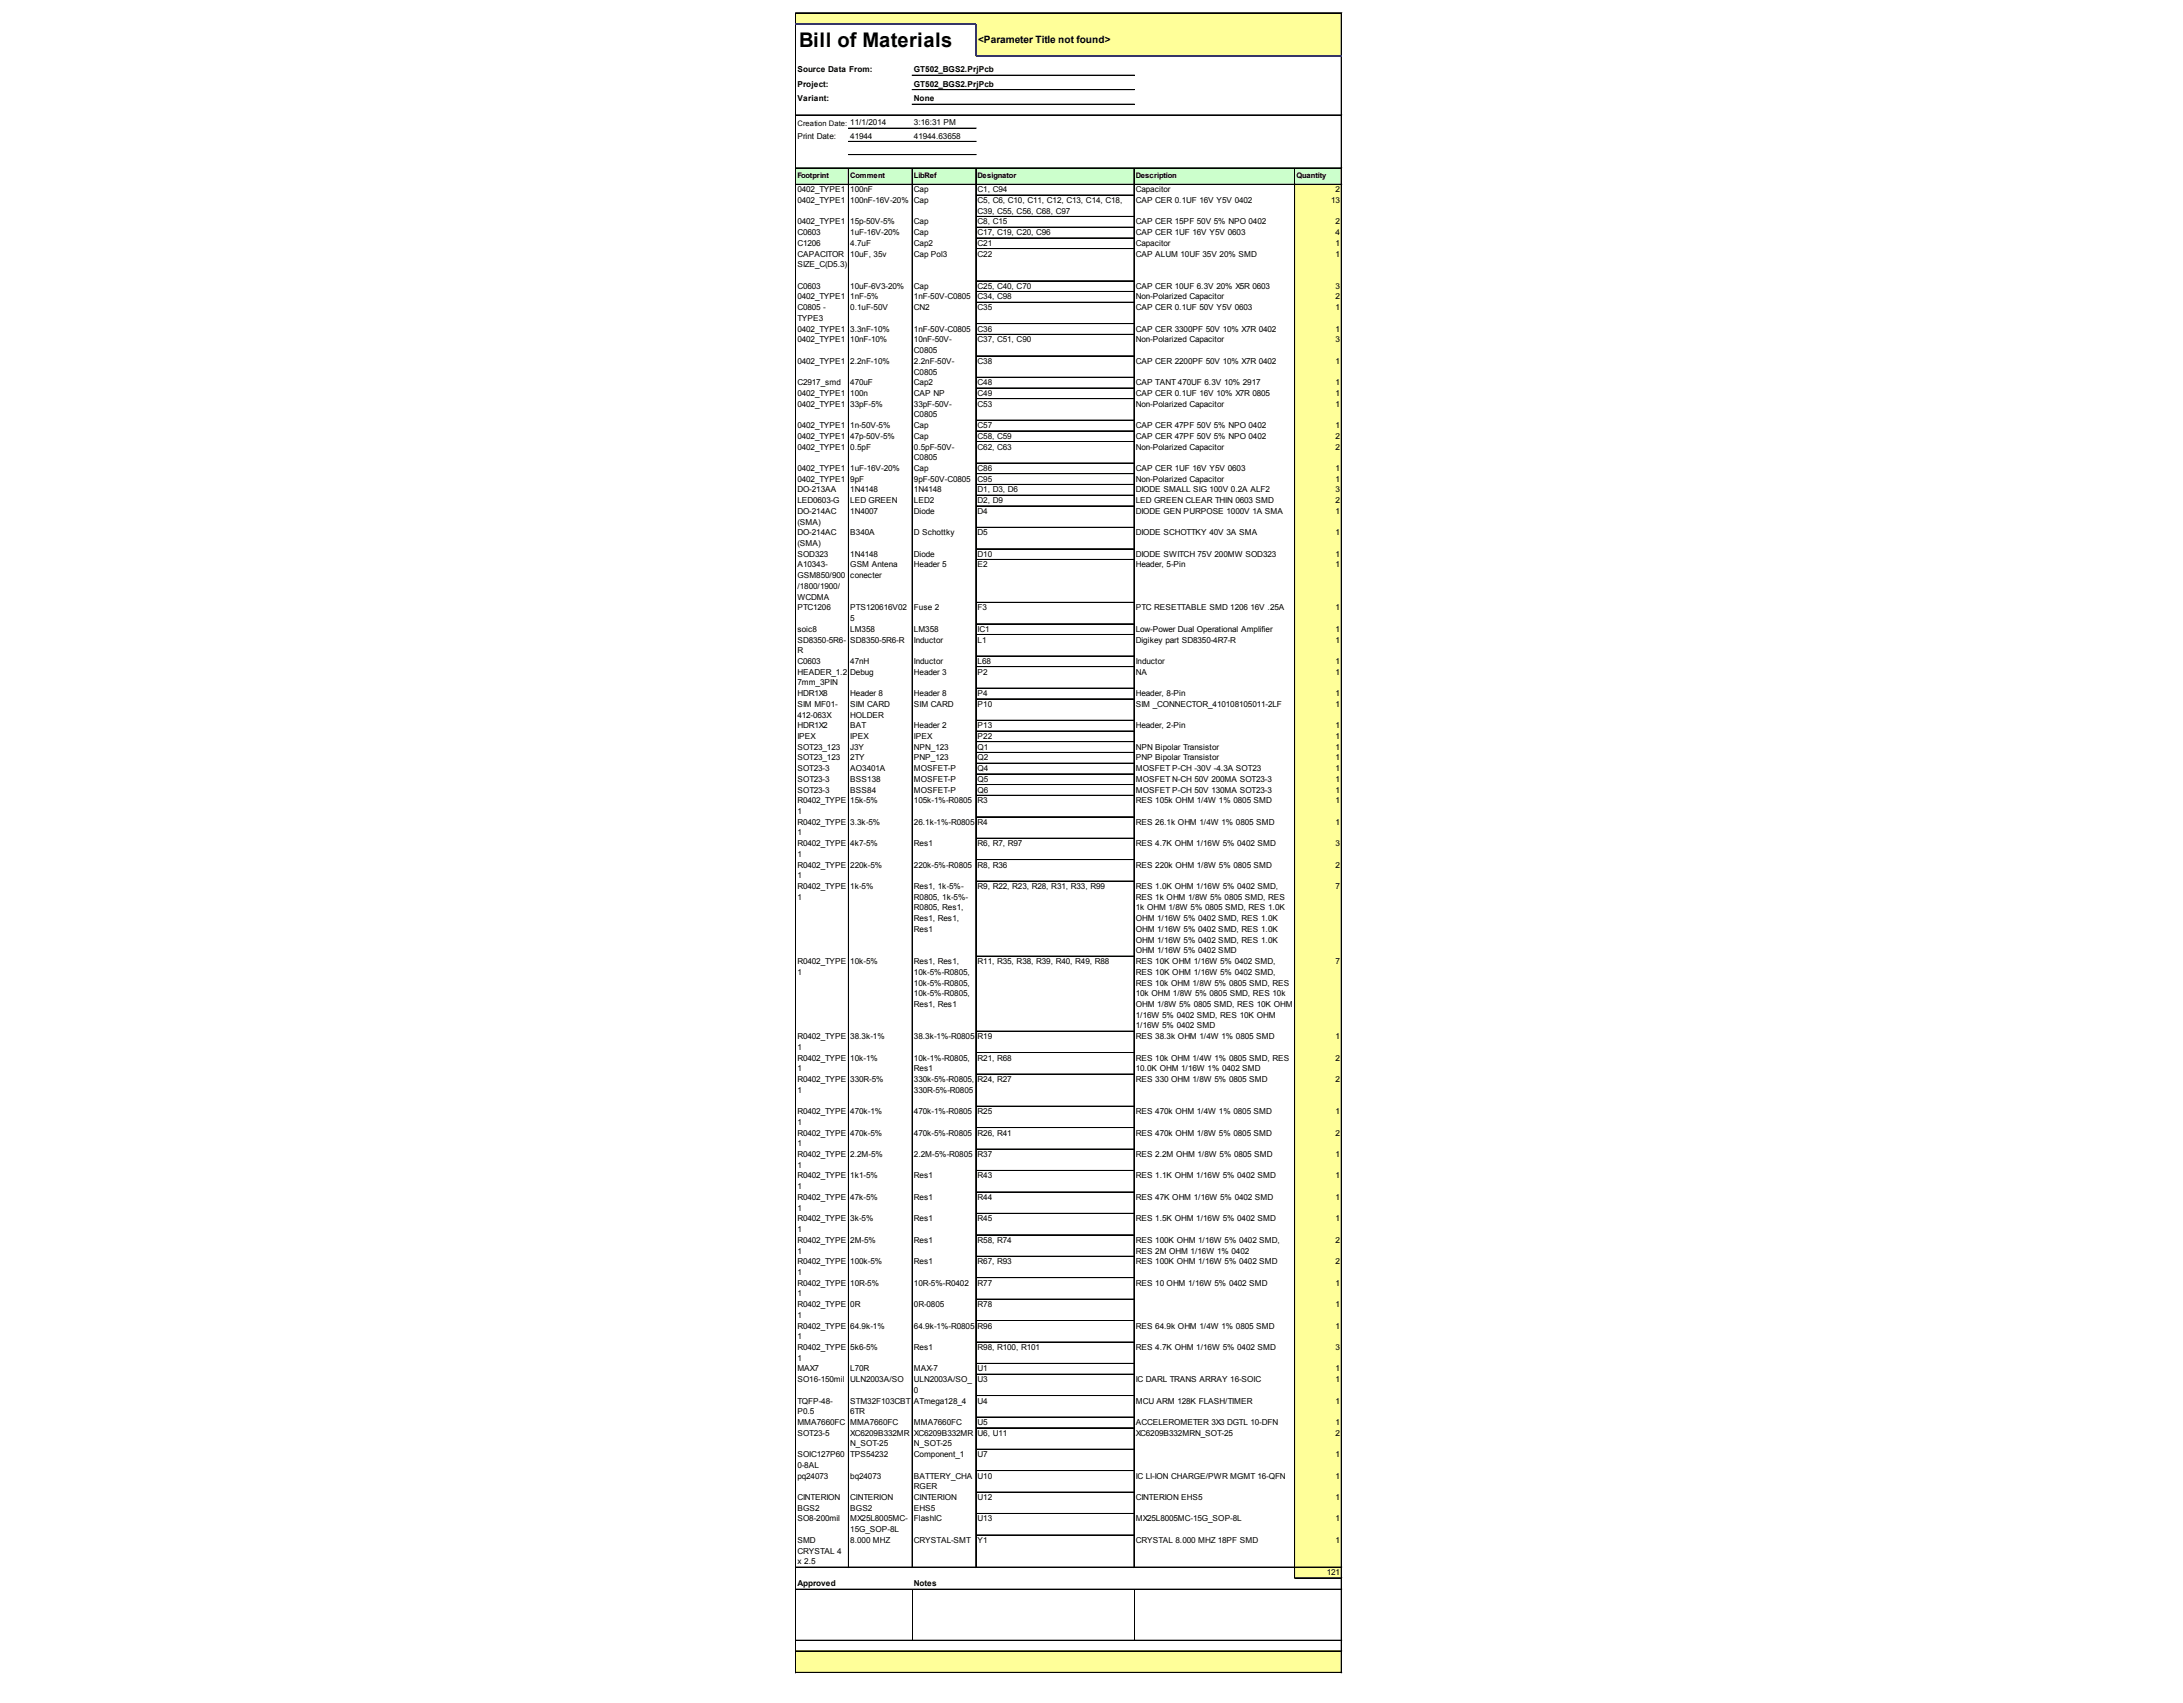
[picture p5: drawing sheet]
<svg xmlns="http://www.w3.org/2000/svg" width="258mm" height="201mm" viewBox="0 0 258 201" stroke-linecap="round" stroke-linejoin="round" font-family="sans-serif">
<defs><g id="words">
<text font-size="2.4" x="94.4" y="5.6">Bill of Materials</text>
<text font-size="1.2" x="115.6" y="5.1">&lt;Parameter Title not found&gt;</text>
<g font-size="1">
<text x="94.2" y="8.6">Source Data From:</text>
<text x="94.2" y="10.3">Project:</text>
<text x="94.2" y="12">Variant:</text>
<text x="108" y="8.6">GT502_BGS2.PrjPcb</text>
<text x="108" y="10.3">GT502_BGS2.PrjPcb</text>
<text x="108" y="12">None</text>
<text x="94.2" y="16.4">Print Date:</text>
<text x="100.4" y="16.4">41944</text>
<text x="108" y="14.8">3:16:31 PM</text>
<text x="108" y="16.4">41944.63658</text>
<text x="94.2" y="22.7">0402_TYPE1</text>
<text x="94.2" y="24">0402_TYPE1</text>
<text x="100.4" y="22.7">100nF</text>
<text x="100.4" y="24">100nF-16V-20%</text>
<text x="108" y="22.7">Cap</text>
<text x="108" y="24">Cap</text>
<text x="115.5" y="22.7">C1, C94</text>
<text x="115.5" y="24">C5, C6, C10, C11, C12, C13, C14, C18,</text>
<text x="134.2" y="22.7">Capacitor</text>
<text x="134.2" y="24">CAP CER 0.1UF 16V Y5V 0402</text>
<text x="157.2" y="24">13</text>
<text x="157.8" y="22.7">2</text>
<text x="94.2" y="26.5">0402_TYPE1</text>
<text x="94.2" y="27.8">C0603</text>
<text x="94.2" y="29">C1206</text>
<text x="100.4" y="26.5">15p-50V-5%</text>
<text x="100.4" y="27.8">1uF-16V-20%</text>
<text x="100.4" y="29">4.7uF</text>
<text x="108" y="26.5">Cap</text>
<text x="108" y="27.8">Cap</text>
<text x="108" y="29">Cap2</text>
<text x="115.5" y="25.2">C39, C55, C56, C68, C97</text>
<text x="115.5" y="26.5">C8, C15</text>
<text x="115.5" y="27.8">C17, C19, C20, C96</text>
<text x="115.5" y="29">C21</text>
<text x="134.2" y="26.5">CAP CER 15PF 50V 5% NPO 0402</text>
<text x="134.2" y="27.8">CAP CER 1UF 16V Y5V 0603</text>
<text x="134.2" y="29">Capacitor</text>
<text x="157.8" y="26.5">2</text>
<text x="157.8" y="27.8">4</text>
<text x="157.8" y="29">1</text>
<text x="94.2" y="30.3">CAPACITOR</text>
<text x="94.2" y="31.6">SIZE_C(D5.3)</text>
<text x="94.2" y="34.1">C0603</text>
<text x="94.2" y="35.4">0402_TYPE1</text>
<text x="100.4" y="30.3">10uF, 35v</text>
<text x="100.4" y="34.1">10uF-6V3-20%</text>
<text x="100.4" y="35.4">1nF-5%</text>
<text x="108" y="30.3">Cap Pol3</text>
<text x="108" y="34.1">Cap</text>
<text x="108" y="35.4">1nF-50V-C0805</text>
<text x="115.5" y="30.3">C22</text>
<text x="115.5" y="34.1">C25, C40, C70</text>
<text x="115.5" y="35.4">C34, C98</text>
<text x="134.2" y="30.3">CAP ALUM 10UF 35V 20% SMD</text>
<text x="134.2" y="34.1">CAP CER 10UF 6.3V 20% X5R 0603</text>
<text x="134.2" y="35.4">Non-Polarized Capacitor</text>
<text x="157.8" y="30.3">1</text>
<text x="157.8" y="34.1">3</text>
<text x="157.8" y="35.4">2</text>
<text x="94.2" y="36.6">C0805 -</text>
<text x="94.2" y="37.9">TYPE3</text>
<text x="94.2" y="39.2">0402_TYPE1</text>
<text x="94.2" y="40.4">0402_TYPE1</text>
<text x="100.4" y="36.6">0.1uF-50V</text>
<text x="100.4" y="39.2">3.3nF-10%</text>
<text x="100.4" y="40.4">10nF-10%</text>
<text x="108" y="36.6">CN2</text>
<text x="108" y="39.2">1nF-50V-C0805</text>
<text x="108" y="40.4">10nF-50V-</text>
<text x="108" y="41.7">C0805</text>
<text x="115.5" y="36.6">C35</text>
<text x="115.5" y="39.2">C36</text>
<text x="115.5" y="40.4">C37, C51, C90</text>
<text x="134.2" y="36.6">CAP CER 0.1UF 50V Y5V 0603</text>
<text x="134.2" y="39.2">CAP CER 3300PF 50V 10% X7R 0402</text>
<text x="134.2" y="40.4">Non-Polarized Capacitor</text>
<text x="157.8" y="36.6">1</text>
<text x="157.8" y="39.2">1</text>
<text x="157.8" y="40.4">3</text>
<text x="94.2" y="43">0402_TYPE1</text>
<text x="94.2" y="45.5">C2917_smd</text>
<text x="94.2" y="46.8">0402_TYPE1</text>
<text x="100.4" y="43">2.2nF-10%</text>
<text x="100.4" y="45.5">470uF</text>
<text x="100.4" y="46.8">100n</text>
<text x="108" y="43">2.2nF-50V-</text>
<text x="108" y="44.2">C0805</text>
<text x="108" y="45.5">Cap2</text>
<text x="108" y="46.8">CAP NP</text>
<text x="115.5" y="43">C38</text>
<text x="115.5" y="45.5">C48</text>
<text x="115.5" y="46.8">C49</text>
<text x="134.2" y="43">CAP CER 2200PF 50V 10% X7R 0402</text>
<text x="134.2" y="45.5">CAP TANT 470UF 6.3V 10% 2917</text>
<text x="134.2" y="46.8">CAP CER 0.1UF 16V 10% X7R 0805</text>
<text x="157.8" y="43">1</text>
<text x="157.8" y="45.5">1</text>
<text x="157.8" y="46.8">1</text>
<text x="94.2" y="48">0402_TYPE1</text>
<text x="94.2" y="50.6">0402_TYPE1</text>
<text x="94.2" y="51.8">0402_TYPE1</text>
<text x="94.2" y="53.1">0402_TYPE1</text>
<text x="100.4" y="48">33pF-5%</text>
<text x="100.4" y="50.6">1n-50V-5%</text>
<text x="100.4" y="51.8">47p-50V-5%</text>
<text x="100.4" y="53.1">0.5pF</text>
<text x="108" y="48">33pF-50V-</text>
<text x="108" y="49.3">C0805</text>
<text x="108" y="50.6">Cap</text>
<text x="108" y="51.8">Cap</text>
<text x="108" y="53.1">0.5pF-50V-</text>
<text x="115.5" y="48">C53</text>
<text x="115.5" y="50.6">C57</text>
<text x="115.5" y="51.8">C58, C59</text>
<text x="115.5" y="53.1">C62, C63</text>
<text x="134.2" y="48">Non-Polarized Capacitor</text>
<text x="134.2" y="50.6">CAP CER 47PF 50V 5% NPO 0402</text>
<text x="134.2" y="51.8">CAP CER 47PF 50V 5% NPO 0402</text>
<text x="134.2" y="53.1">Non-Polarized Capacitor</text>
<text x="157.8" y="48">1</text>
<text x="157.8" y="50.6">1</text>
<text x="157.8" y="51.8">2</text>
<text x="157.8" y="53.1">2</text>
<text x="94.2" y="55.6">0402_TYPE1</text>
<text x="94.2" y="56.9">0402_TYPE1</text>
<text x="94.2" y="58.1">DO-213AA</text>
<text x="94.2" y="59.4">LED0603-G</text>
<text x="100.4" y="55.6">1uF-16V-20%</text>
<text x="100.4" y="56.9">9pF</text>
<text x="100.4" y="58.1">1N4148</text>
<text x="100.4" y="59.4">LED GREEN</text>
<text x="108" y="54.3">C0805</text>
<text x="108" y="55.6">Cap</text>
<text x="108" y="56.9">9pF-50V-C0805</text>
<text x="108" y="58.1">1N4148</text>
<text x="108" y="59.4">LED2</text>
<text x="115.5" y="55.6">C86</text>
<text x="115.5" y="56.9">C95</text>
<text x="115.5" y="58.1">D1, D3, D6</text>
<text x="115.5" y="59.4">D2, D9</text>
<text x="134.2" y="55.6">CAP CER 1UF 16V Y5V 0603</text>
<text x="134.2" y="56.9">Non-Polarized Capacitor</text>
<text x="134.2" y="58.1">DIODE SMALL SIG 100V 0.2A ALF2</text>
<text x="134.2" y="59.4">LED GREEN CLEAR THIN 0603 SMD</text>
<text x="157.8" y="55.6">1</text>
<text x="157.8" y="56.9">1</text>
<text x="157.8" y="58.1">3</text>
<text x="157.8" y="59.4">2</text>
<text x="94.2" y="60.7">DO-214AC</text>
<text x="94.2" y="61.9">(SMA)</text>
<text x="94.2" y="63.2">DO-214AC</text>
<text x="94.2" y="64.5">(SMA)</text>
<text x="94.2" y="65.7">SOD323</text>
<text x="100.4" y="60.7">1N4007</text>
<text x="100.4" y="63.2">B340A</text>
<text x="100.4" y="65.7">1N4148</text>
<text x="108" y="60.7">Diode</text>
<text x="108" y="63.2">D Schottky</text>
<text x="108" y="65.7">Diode</text>
<text x="115.5" y="60.7">D4</text>
<text x="115.5" y="63.2">D5</text>
<text x="115.5" y="65.7">D10</text>
<text x="134.2" y="60.7">DIODE GEN PURPOSE 1000V 1A SMA</text>
<text x="134.2" y="63.2">DIODE SCHOTTKY 40V 3A SMA</text>
<text x="134.2" y="65.7">DIODE SWITCH 75V 200MW SOD323</text>
<text x="157.8" y="60.7">1</text>
<text x="157.8" y="63.2">1</text>
<text x="157.8" y="65.7">1</text>
<text x="94.2" y="67">A10343-</text>
<text x="94.2" y="68.3">GSM850/900</text>
<text x="94.2" y="69.5">/1800/1900/</text>
<text x="94.2" y="70.8">WCDMA</text>
<text x="100.4" y="67">GSM Antena</text>
<text x="100.4" y="68.3">conecter</text>
<text x="108" y="67">Header 5</text>
<text x="115.5" y="67">E2</text>
<text x="134.2" y="67">Header, 5-Pin</text>
<text x="157.8" y="67">1</text>
<text x="94.2" y="72.1">PTC1206</text>
<text x="94.2" y="74.6">soic8</text>
<text x="94.2" y="75.9">SD8350-5R6-</text>
<text x="94.2" y="77.1">R</text>
<text x="100.4" y="72.1">PTS120616V02</text>
<text x="100.4" y="73.3">5</text>
<text x="100.4" y="74.6">LM358</text>
<text x="100.4" y="75.9">SD8350-5R6-R</text>
<text x="108" y="72.1">Fuse 2</text>
<text x="108" y="74.6">LM358</text>
<text x="108" y="75.9">Inductor</text>
<text x="115.5" y="72.1">F3</text>
<text x="115.5" y="74.6">IC1</text>
<text x="115.5" y="75.9">L1</text>
<text x="134.2" y="72.1">PTC RESETTABLE SMD 1206</text>
<text x="134.2" y="74.6">Low-Power Dual Operational Amplifier</text>
<text x="134.2" y="75.9">Digikey part SD8350-4R7-R</text>
<text x="147.7" y="72.1">16V .25A</text>
<text x="157.8" y="72.1">1</text>
<text x="157.8" y="74.6">1</text>
<text x="157.8" y="75.9">1</text>
<text x="94.2" y="78.4">C0603</text>
<text x="94.2" y="79.7">HEADER_1.2</text>
<text x="94.2" y="80.9">7mm_3PIN</text>
<text x="94.2" y="82.2">HDR1X8</text>
<text x="94.2" y="83.5">SIM MF01-</text>
<text x="100.4" y="78.4">47nH</text>
<text x="100.4" y="79.7">Debug</text>
<text x="100.4" y="82.2">Header 8</text>
<text x="100.4" y="83.5">SIM CARD</text>
<text x="108" y="78.4">Inductor</text>
<text x="108" y="79.7">Header 3</text>
<text x="108" y="82.2">Header 8</text>
<text x="108" y="83.5">SIM CARD</text>
<text x="115.5" y="78.4">L68</text>
<text x="115.5" y="79.7">P2</text>
<text x="115.5" y="82.2">P4</text>
<text x="115.5" y="83.5">P10</text>
<text x="134.2" y="78.4">Inductor</text>
<text x="134.2" y="79.7">NA</text>
<text x="134.2" y="82.2">Header, 8-Pin</text>
<text x="134.2" y="83.5">SIM _CONNECTOR_410108105011-2LF</text>
<text x="157.8" y="78.4">1</text>
<text x="157.8" y="79.7">1</text>
<text x="157.8" y="82.2">1</text>
<text x="157.8" y="83.5">1</text>
<text x="94.2" y="84.7">412-063X</text>
<text x="94.2" y="86">HDR1X2</text>
<text x="94.2" y="87.3">IPEX</text>
<text x="94.2" y="88.5">SOT23_123</text>
<text x="94.2" y="89.8">SOT23_123</text>
<text x="100.4" y="84.7">HOLDER</text>
<text x="100.4" y="86">BAT</text>
<text x="100.4" y="87.3">IPEX</text>
<text x="100.4" y="88.5">J3Y</text>
<text x="100.4" y="89.8">2TY</text>
<text x="108" y="86">Header 2</text>
<text x="108" y="87.3">IPEX</text>
<text x="108" y="88.5">NPN_123</text>
<text x="108" y="89.8">PNP_123</text>
<text x="115.5" y="86">P13</text>
<text x="115.5" y="87.3">P22</text>
<text x="115.5" y="88.5">Q1</text>
<text x="115.5" y="89.8">Q2</text>
<text x="134.2" y="86">Header, 2-Pin</text>
<text x="134.2" y="88.5">NPN Bipolar Transistor</text>
<text x="134.2" y="89.8">PNP Bipolar Transistor</text>
<text x="157.8" y="86">1</text>
<text x="157.8" y="87.3">1</text>
<text x="157.8" y="88.5">1</text>
<text x="157.8" y="89.8">1</text>
<text x="94.2" y="91.1">SOT23-3</text>
<text x="94.2" y="92.3">SOT23-3</text>
<text x="94.2" y="93.6">SOT23-3</text>
<text x="94.2" y="94.9">R0402_TYPE</text>
<text x="100.4" y="91.1">AO3401A</text>
<text x="100.4" y="92.3">BSS138</text>
<text x="100.4" y="93.6">BSS84</text>
<text x="100.4" y="94.9">15k-5%</text>
<text x="108" y="91.1">MOSFET-P</text>
<text x="108" y="92.3">MOSFET-P</text>
<text x="108" y="93.6">MOSFET-P</text>
<text x="108" y="94.9">105k-1%-R0805</text>
<text x="115.5" y="91.1">Q4</text>
<text x="115.5" y="92.3">Q5</text>
<text x="115.5" y="93.6">Q6</text>
<text x="115.5" y="94.9">R3</text>
<text x="134.2" y="91.1">MOSFET P-CH -30V -4.3A SOT23</text>
<text x="134.2" y="92.3">MOSFET N-CH 50V 200MA SOT23-3</text>
<text x="134.2" y="93.6">MOSFET P-CH 50V 130MA SOT23-3</text>
<text x="134.2" y="94.9">RES 105k OHM 1/4W 1% 0805 SMD</text>
<text x="157.8" y="91.1">1</text>
<text x="157.8" y="92.3">1</text>
<text x="157.8" y="93.6">1</text>
<text x="157.8" y="94.9">1</text>
<text x="94.2" y="96.1">1</text>
<text x="94.2" y="97.4">R0402_TYPE</text>
<text x="94.2" y="98.6">1</text>
<text x="94.2" y="99.9">R0402_TYPE</text>
<text x="94.2" y="101.2">1</text>
<text x="100.4" y="97.4">3.3k-5%</text>
<text x="100.4" y="99.9">4k7-5%</text>
<text x="108" y="97.4">26.1k-1%-R0805</text>
<text x="108" y="99.9">Res1</text>
<text x="115.5" y="97.4">R4</text>
<text x="115.5" y="99.9">R6, R7, R97</text>
<text x="134.2" y="97.4">RES 26.1k OHM 1/4W 1% 0805 SMD</text>
<text x="134.2" y="99.9">RES 4.7K OHM 1/16W 5% 0402 SMD</text>
<text x="157.8" y="97.4">1</text>
<text x="157.8" y="99.9">3</text>
<text x="94.2" y="102.4">R0402_TYPE</text>
<text x="94.2" y="103.7">1</text>
<text x="94.2" y="105">R0402_TYPE</text>
<text x="94.2" y="106.2">1</text>
<text x="100.4" y="102.4">220k-5%</text>
<text x="100.4" y="105">1k-5%</text>
<text x="108" y="102.4">220k-5%-R0805</text>
<text x="108" y="105">Res1, 1k-5%-</text>
<text x="108" y="106.2">R0805, 1k-5%-</text>
<text x="108" y="107.5">R0805, Res1,</text>
<text x="115.5" y="102.4">R8, R36</text>
<text x="115.5" y="105">R9, R22, R23, R28, R31, R33, R99</text>
<text x="134.2" y="102.4">RES 220k OHM 1/8W 5% 0805 SMD</text>
<text x="134.2" y="105">RES 1.0K OHM 1/16W 5% 0402 SMD,</text>
<text x="134.2" y="106.2">RES 1k OHM 1/8W 5% 0805 SMD, RES</text>
<text x="134.2" y="107.5">1k OHM 1/8W 5% 0805 SMD, RES 1.0K</text>
<text x="157.8" y="102.4">2</text>
<text x="157.8" y="105">7</text>
<text x="94.2" y="113.8">R0402_TYPE</text>
<text x="100.4" y="113.8">10k-5%</text>
<text x="108" y="108.8">Res1, Res1,</text>
<text x="108" y="110">Res1</text>
<text x="108" y="113.8">Res1, Res1,</text>
<text x="115.5" y="113.8">R11, R35, R38, R39, R40, R49, R88</text>
<text x="134.2" y="108.8">OHM 1/16W 5% 0402 SMD, RES 1.0K</text>
<text x="134.2" y="110">OHM 1/16W 5% 0402 SMD, RES 1.0K</text>
<text x="134.2" y="111.3">OHM 1/16W 5% 0402 SMD, RES 1.0K</text>
<text x="134.2" y="112.6">OHM 1/16W 5% 0402 SMD</text>
<text x="134.2" y="113.8">RES 10K OHM 1/16W 5% 0402 SMD,</text>
<text x="157.8" y="113.8">7</text>
<text x="94.2" y="115.1">1</text>
<text x="108" y="115.1">10k-5%-R0805,</text>
<text x="108" y="116.4">10k-5%-R0805,</text>
<text x="108" y="117.6">10k-5%-R0805,</text>
<text x="108" y="118.9">Res1, Res1</text>
<text x="134.2" y="115.1">RES 10K OHM 1/16W 5% 0402 SMD,</text>
<text x="134.2" y="116.4">RES 10k OHM 1/8W 5% 0805 SMD, RES</text>
<text x="134.2" y="117.6">10k OHM 1/8W 5% 0805 SMD, RES 10k</text>
<text x="134.2" y="118.9">OHM 1/8W 5% 0805 SMD, RES 10K OHM</text>
<text x="94.2" y="122.7">R0402_TYPE</text>
<text x="94.2" y="124">1</text>
<text x="94.2" y="125.2">R0402_TYPE</text>
<text x="100.4" y="122.7">38.3k-1%</text>
<text x="100.4" y="125.2">10k-1%</text>
<text x="108" y="122.7">38.3k-1%-R0805</text>
<text x="108" y="125.2">10k-1%-R0805,</text>
<text x="115.5" y="122.7">R19</text>
<text x="115.5" y="125.2">R21, R68</text>
<text x="134.2" y="120.2">1/16W 5% 0402 SMD, RES 10K OHM</text>
<text x="134.2" y="121.4">1/16W 5% 0402 SMD</text>
<text x="134.2" y="122.7">RES 38.3k OHM 1/4W 1% 0805 SMD</text>
<text x="134.2" y="125.2">RES 10k OHM 1/4W 1% 0805 SMD, RES</text>
<text x="157.8" y="122.7">1</text>
<text x="157.8" y="125.2">2</text>
<text x="94.2" y="126.5">1</text>
<text x="94.2" y="127.8">R0402_TYPE</text>
<text x="94.2" y="129">1</text>
<text x="94.2" y="131.6">R0402_TYPE</text>
<text x="100.4" y="127.8">330R-5%</text>
<text x="100.4" y="131.6">470k-1%</text>
<text x="108" y="126.5">Res1</text>
<text x="108" y="127.8">330k-5%-R0805,</text>
<text x="108" y="129">330R-5%-R0805</text>
<text x="108" y="131.6">470k-1%-R0805</text>
<text x="115.5" y="127.8">R24, R27</text>
<text x="115.5" y="131.6">R25</text>
<text x="134.2" y="126.5">10.0K OHM 1/16W 1% 0402 SMD</text>
<text x="134.2" y="127.8">RES 330 OHM 1/8W 5% 0805 SMD</text>
<text x="134.2" y="131.6">RES 470k OHM 1/4W 1% 0805 SMD</text>
<text x="157.8" y="127.8">2</text>
<text x="157.8" y="131.6">1</text>
<text x="94.2" y="132.8">1</text>
<text x="94.2" y="134.1">R0402_TYPE</text>
<text x="94.2" y="135.4">1</text>
<text x="94.2" y="136.6">R0402_TYPE</text>
<text x="94.2" y="137.9">1</text>
<text x="100.4" y="134.1">470k-5%</text>
<text x="100.4" y="136.6">2.2M-5%</text>
<text x="108" y="134.1">470k-5%-R0805</text>
<text x="108" y="136.6">2.2M-5%-R0805</text>
<text x="115.5" y="134.1">R26, R41</text>
<text x="115.5" y="136.6">R37</text>
<text x="134.2" y="134.1">RES 470k OHM 1/8W 5% 0805 SMD</text>
<text x="134.2" y="136.6">RES 2.2M OHM 1/8W 5% 0805 SMD</text>
<text x="157.8" y="134.1">2</text>
<text x="157.8" y="136.6">1</text>
<text x="94.2" y="139.1">R0402_TYPE</text>
<text x="94.2" y="140.4">1</text>
<text x="94.2" y="141.7">R0402_TYPE</text>
<text x="94.2" y="142.9">1</text>
<text x="100.4" y="139.1">1k1-5%</text>
<text x="100.4" y="141.7">47k-5%</text>
<text x="108" y="139.1">Res1</text>
<text x="108" y="141.7">Res1</text>
<text x="115.5" y="139.1">R43</text>
<text x="115.5" y="141.7">R44</text>
<text x="134.2" y="139.1">RES 1.1K OHM 1/16W 5% 0402 SMD</text>
<text x="134.2" y="141.7">RES 47K OHM 1/16W 5% 0402 SMD</text>
<text x="157.8" y="139.1">1</text>
<text x="157.8" y="141.7">1</text>
<text x="94.2" y="144.2">R0402_TYPE</text>
<text x="94.2" y="145.5">1</text>
<text x="94.2" y="146.7">R0402_TYPE</text>
<text x="94.2" y="148">1</text>
<text x="94.2" y="149.3">R0402_TYPE</text>
<text x="100.4" y="144.2">3k-5%</text>
<text x="100.4" y="146.7">2M-5%</text>
<text x="100.4" y="149.3">100k-5%</text>
<text x="108" y="144.2">Res1</text>
<text x="108" y="146.7">Res1</text>
<text x="108" y="149.3">Res1</text>
<text x="115.5" y="144.2">R45</text>
<text x="115.5" y="146.7">R58, R74</text>
<text x="115.5" y="149.3">R67, R93</text>
<text x="134.2" y="144.2">RES 1.5K OHM 1/16W 5% 0402 SMD</text>
<text x="134.2" y="146.7">RES 100K OHM 1/16W 5% 0402 SMD,</text>
<text x="134.2" y="148">RES 2M OHM 1/16W 1% 0402</text>
<text x="134.2" y="149.3">RES 100K OHM 1/16W 5% 0402 SMD</text>
<text x="157.8" y="144.2">1</text>
<text x="157.8" y="146.7">2</text>
<text x="157.8" y="149.3">2</text>
<text x="94.2" y="150.5">1</text>
<text x="94.2" y="151.8">R0402_TYPE</text>
<text x="94.2" y="153.1">1</text>
<text x="94.2" y="154.3">R0402_TYPE</text>
<text x="94.2" y="155.6">1</text>
<text x="100.4" y="151.8">10R-5%</text>
<text x="100.4" y="154.3">0R</text>
<text x="108" y="151.8">10R-5%-R0402</text>
<text x="108" y="154.3">0R-0805</text>
<text x="115.5" y="151.8">R77</text>
<text x="115.5" y="154.3">R78</text>
<text x="134.2" y="151.8">RES 10 OHM 1/16W 5% 0402 SMD</text>
<text x="157.8" y="151.8">1</text>
<text x="157.8" y="154.3">1</text>
<text x="94.2" y="156.9">R0402_TYPE</text>
<text x="94.2" y="158.1">1</text>
<text x="94.2" y="159.4">R0402_TYPE</text>
<text x="94.2" y="160.7">1</text>
<text x="94.2" y="161.9">MAX7</text>
<text x="100.4" y="156.9">64.9k-1%</text>
<text x="100.4" y="159.4">5k6-5%</text>
<text x="100.4" y="161.9">L70R</text>
<text x="108" y="156.9">64.9k-1%-R0805</text>
<text x="108" y="159.4">Res1</text>
<text x="108" y="161.9">MAX-7</text>
<text x="115.5" y="156.9">R96</text>
<text x="115.5" y="159.4">R98, R100, R101</text>
<text x="115.5" y="161.9">U1</text>
<text x="134.2" y="156.9">RES 64.9k OHM 1/4W 1% 0805 SMD</text>
<text x="134.2" y="159.4">RES 4.7K OHM 1/16W 5% 0402 SMD</text>
<text x="157.8" y="156.9">1</text>
<text x="157.8" y="159.4">3</text>
<text x="157.8" y="161.9">1</text>
<text x="94.2" y="163.2">SO16-150mil</text>
<text x="94.2" y="165.7">TQFP-48-</text>
<text x="94.2" y="167">P0.5</text>
<text x="100.4" y="163.2">ULN2003A/SO</text>
<text x="100.4" y="165.7">STM32F103CBT</text>
<text x="100.4" y="167">6TR</text>
<text x="108" y="163.2">ULN2003A/SO_</text>
<text x="108" y="164.5">0</text>
<text x="108" y="165.7">ATmega128_4</text>
<text x="115.5" y="163.2">U3</text>
<text x="115.5" y="165.7">U4</text>
<text x="134.2" y="163.2">IC DARL TRANS ARRAY 16-SOIC</text>
<text x="134.2" y="165.7">MCU ARM 128K FLASH/TIMER</text>
<text x="157.8" y="163.2">1</text>
<text x="157.8" y="165.7">1</text>
<text x="94.2" y="168.3">MMA7660FC</text>
<text x="94.2" y="169.5">SOT23-5</text>
<text x="94.2" y="172.1">SOIC127P60</text>
<text x="94.2" y="173.3">0-8AL</text>
<text x="100.4" y="168.3">MMA7660FC</text>
<text x="100.4" y="169.5">XC6209B332MR</text>
<text x="100.4" y="170.8">N_SOT-25</text>
<text x="100.4" y="172.1">TPS54232</text>
<text x="108" y="168.3">MMA7660FC</text>
<text x="108" y="169.5">XC6209B332MR</text>
<text x="108" y="170.8">N_SOT-25</text>
<text x="108" y="172.1">Component_1</text>
<text x="115.5" y="168.3">U5</text>
<text x="115.5" y="169.5">U6, U11</text>
<text x="115.5" y="172.1">U7</text>
<text x="134.2" y="168.3">ACCELEROMETER 3X3 DGTL 10-DFN</text>
<text x="134.2" y="169.5">XC6209B332MRN_SOT-25</text>
<text x="157.8" y="168.3">1</text>
<text x="157.8" y="169.5">2</text>
<text x="157.8" y="172.1">1</text>
<text x="94.2" y="174.6">pq24073</text>
<text x="94.2" y="177.1">CINTERION</text>
<text x="94.2" y="178.4">BGS2</text>
<text x="94.2" y="179.7">SO8-200mil</text>
<text x="100.4" y="174.6">bq24073</text>
<text x="100.4" y="177.1">CINTERION</text>
<text x="100.4" y="178.4">BGS2</text>
<text x="100.4" y="179.7">MX25L8005MC-</text>
<text x="108" y="174.6">BATTERY_CHA</text>
<text x="108" y="175.9">RGER</text>
<text x="108" y="177.1">CINTERION</text>
<text x="108" y="178.4">EHS5</text>
<text x="108" y="179.7">FlashIC</text>
<text x="115.5" y="174.6">U10</text>
<text x="115.5" y="177.1">U12</text>
<text x="115.5" y="179.7">U13</text>
<text x="134.2" y="174.6">IC LI-ION CHARGE/PWR MGMT 16-QFN</text>
<text x="134.2" y="177.1">CINTERION EHS5</text>
<text x="134.2" y="179.7">MX25L8005MC-15G_SOP-8L</text>
<text x="157.8" y="174.6">1</text>
<text x="157.8" y="177.1">1</text>
<text x="157.8" y="179.7">1</text>
<text x="94.2" y="182.2">SMD</text>
<text x="94.2" y="183.4">CRYSTAL 4</text>
<text x="94.2" y="184.7">x 2.5</text>
<text x="100.4" y="180.9">15G_SOP-8L</text>
<text x="100.4" y="182.2">8.000 MHZ</text>
<text x="108" y="182.2">CRYSTAL-SMT</text>
<text x="115.5" y="182.2">Y1</text>
<text x="134.2" y="182.2">CRYSTAL 8.000 MHZ 18PF SMD</text>
<text x="156.7" y="186">121</text>
<text x="157.8" y="182.2">1</text>
<text x="94.2" y="187.2">Approved</text>
<text x="108" y="187.2">Notes</text>
</g>
<g font-size=".9">
<text x="94.2" y="14.8">Creation Date: 11/1/2014</text>
<text x="94.2" y="21.1">Footprint</text>
<text x="100.4" y="21.1">Comment</text>
<text x="108" y="21.1">LibRef</text>
<text x="115.5" y="21.1">Designator</text>
<text x="134.2" y="21.1">Description</text>
<text x="153.2" y="21.1">Quantity</text>
</g>
</g></defs>
<g fill="#ff9">
<path d="M94 1.5h64.5v1.4h-64.5z"/>
<path d="M115.3 2.8h43.2v3.8h-43.2z"/>
</g>
<path d="M94 19.8h64.5v2h-64.5z" fill="#cfc"/>
<g fill="#ff9">
<path d="M152.9 21.8h5.6v1.3h-5.6z"/>
<path d="M152.9 23h5.6v2.6h-5.6z"/>
<path d="M152.9 25.6h5.6v1.3h-5.6z"/>
<path d="M152.9 26.8h5.6v1.4h-5.6z"/>
<path d="M152.9 28.1h5.6v1.3h-5.6z"/>
<path d="M152.9 29.3h5.6v3.9h-5.6z"/>
<path d="M152.9 33.1h5.6v1.4h-5.6z"/>
<path d="M152.9 34.4h5.6v1.4h-5.6z"/>
<path d="M152.9 35.7h5.6v2.6h-5.6z"/>
<path d="M152.9 38.2h5.6v1.3h-5.6z"/>
<path d="M152.9 39.5h5.6v2.6h-5.6z"/>
<path d="M152.9 42h5.6v2.6h-5.6z"/>
<path d="M152.9 44.5h5.6v1.4h-5.6z"/>
<path d="M152.9 45.8h5.6v1.3h-5.6z"/>
<path d="M152.9 47.1h5.6v2.6h-5.6z"/>
<path d="M152.9 49.6h5.6v1.3h-5.6z"/>
<path d="M152.9 50.9h5.6v1.3h-5.6z"/>
<path d="M152.9 52.1h5.6v2.6h-5.6z"/>
<path d="M152.9 54.7h5.6v1.3h-5.6z"/>
<path d="M152.9 55.9h5.6v1.4h-5.6z"/>
<path d="M152.9 57.2h5.6v1.3h-5.6z"/>
<path d="M152.9 58.5h5.6v127.9h-5.6z"/>
<path d="M94 194.9h64.5v2.6h-64.5z"/>
</g>
<g fill="none" stroke="#000" stroke-width=".12">
<path d="M94 1.5v1.3M94 2.9v194.6M94 1.5h64.5M94 13.6h64.5M94 19.8h64.5M94 19.9h64.5M100.2 19.9v165.2M100.2 15.1h15.1M100.2 15.2h15.1M100.2 16.7h15.1M100.2 18.3h15.1M100.3 19.9v165.2"/>
<path d="M107.7 19.9v165.2M107.7 8.9h26.3M107.7 10.6h26.3M107.7 12.3h26.3M107.8 19.9v165.2M115.3 19.9v165.2M133.9 19.9v165.2M134 19.9v165.2M152.9 19.9v166.5M153 19.9v166.5M158.4 1.6v4.9M158.4 6.6v190.9"/>
<path d="M158.5 1.6v4.9M158.5 6.6v190.9M94 21.8h64.5M115.3 23h18.6M115.3 23.1h18.6M115.3 25.6h18.6M115.3 26.8h18.6M115.3 26.9h18.6M115.3 28.1h18.6M115.3 29.3h18.6M115.3 29.4h18.6M115.3 33.1h18.6"/>
<path d="M115.3 33.2h18.6M115.3 34.4h18.6M115.3 35.7h18.6M115.3 38.2h18.6M115.3 39.5h18.6M115.3 42h18.6M115.3 44.5h18.6M115.3 44.6h18.6M115.3 45.8h18.6M115.3 47.1h18.6M115.3 49.6h18.6M115.3 50.9h18.6"/>
<path d="M115.3 52.1h18.6M115.3 52.2h18.6M115.3 54.7h18.6M115.3 55.9h18.6M115.3 56h18.6M115.3 57.2h18.6M115.3 58.5h18.6M115.3 59.7h18.6M115.3 59.8h18.6M115.3 62.3h18.6M115.3 64.8h18.6M115.3 66.1h18.6"/>
<path d="M115.3 71.1h18.6M115.3 71.2h18.6M115.3 73.6h18.6M115.3 73.7h18.6M115.3 74.9h18.6M115.3 75h18.6M115.3 77.4h18.6M115.3 77.5h18.6M115.3 78.7h18.6M115.3 81.2h18.6M115.3 81.3h18.6M115.3 82.5h18.6"/>
<path d="M115.3 85h18.6M115.3 85.1h18.6M115.3 86.3h18.6M115.3 87.6h18.6M115.3 88.8h18.6M115.3 88.9h18.6M115.3 90.1h18.6M115.3 91.4h18.6M115.3 92.6h18.6M115.3 92.7h18.6M115.3 93.9h18.6M115.3 96.4h18.6"/>
<path d="M115.3 96.5h18.6M115.3 99h18.6M115.3 101.5h18.6M115.3 104h18.6M115.3 104.1h18.6M115.3 112.9h18.6M115.3 121.7h18.6M115.3 121.8h18.6M115.3 124.3h18.6M115.3 126.8h18.6M115.3 130.6h18.6M115.3 133.1h18.6"/>
<path d="M115.3 133.2h18.6M115.3 135.7h18.6M115.3 138.2h18.6M115.3 140.7h18.6M115.3 140.8h18.6M115.3 143.3h18.6M115.3 145.8h18.6M115.3 148.3h18.6M115.3 148.4h18.6M115.3 150.9h18.6M115.3 153.4h18.6M115.3 155.9h18.6"/>
<path d="M115.3 156h18.6M115.3 158.5h18.6M115.3 161h18.6M115.3 162.2h18.6M115.3 162.3h18.6M115.3 164.8h18.6M115.3 167.3h18.6M115.3 168.6h18.6M115.3 171.1h18.6M115.3 173.6h18.6M115.3 173.7h18.6M115.3 176.2h18.6"/>
<path d="M115.3 178.7h18.6M94 185h64.5M94 185.1h64.5M94 187.6h64.5M94 187.7h64.5M94 193.7h64.5M94 194.9h64.5M94 195h64.5M94 197.5h64.5M107.8 187.7v6M115.3 181.2h18.6M115.3 181.3h18.6"/>
<path d="M134 187.7v6M153 186.3h5.5"/>
</g>
<path d="M94 1.5v1.3z" fill="#000"/>
<path d="M94 2.8h21.3M115.3 2.9v3.7M115.3 6.6h43.2" fill="none" stroke="#339" stroke-width=".15"/>
<use href="#words"/>
</svg>
